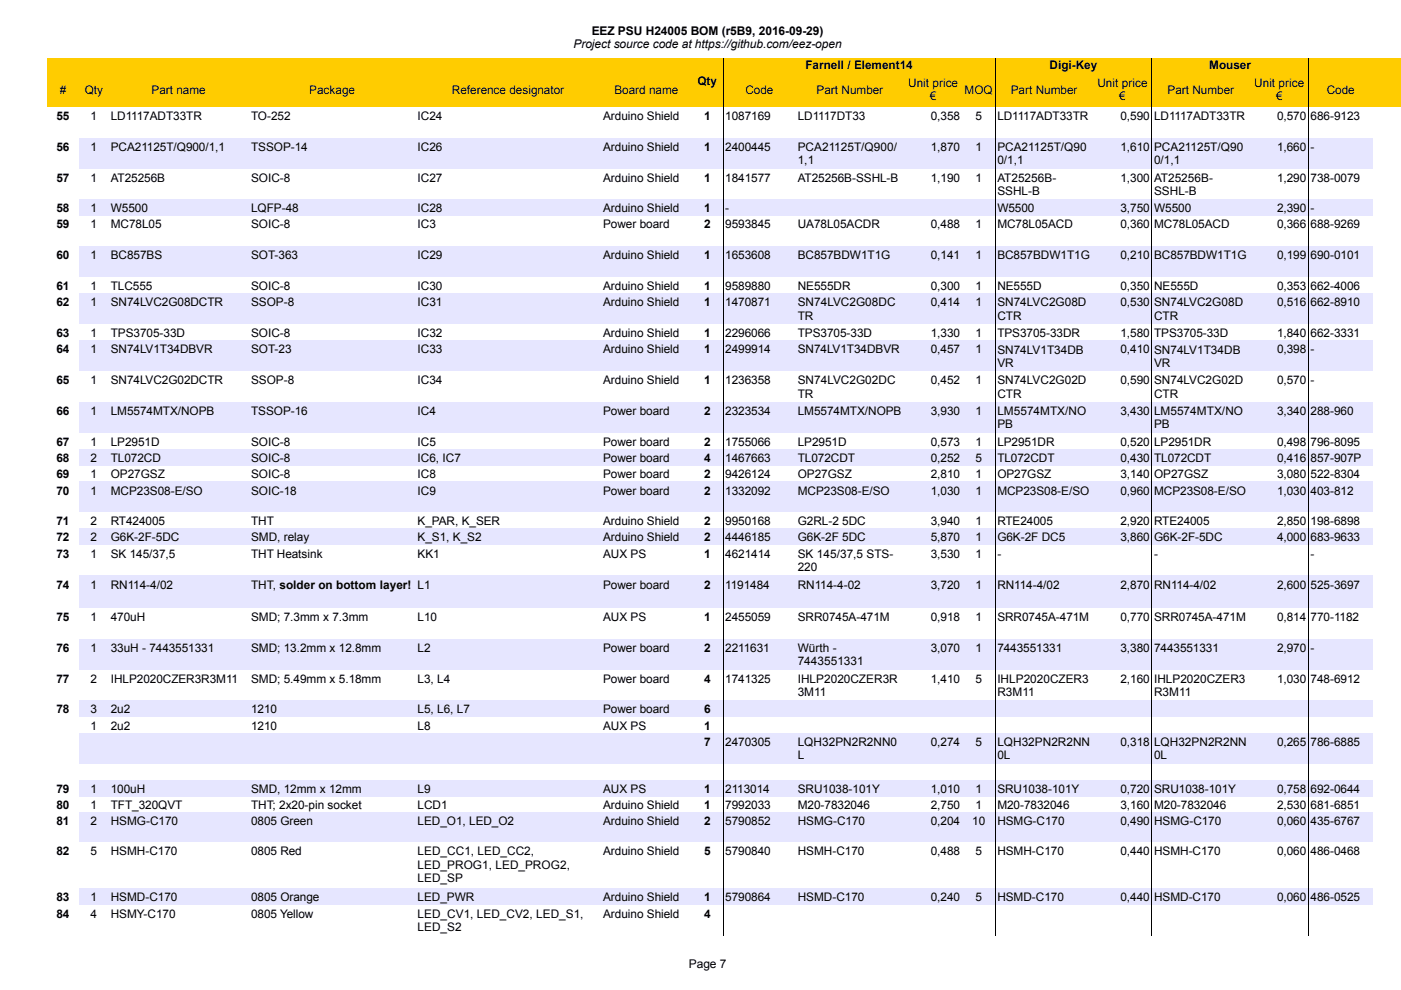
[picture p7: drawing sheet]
<svg xmlns="http://www.w3.org/2000/svg" width="297mm" height="210mm" viewBox="0 0 297 210" stroke-linecap="round" stroke-linejoin="round" font-family="sans-serif">
<defs><g id="words">
<g font-size="2.5">
<text x="121.6" y="10.2">Project source code at https://github.com/eez-open</text>
<text x="125.4" y="7.4">EEZ PSU H24005 BOM (r5B9, 2016-09-29)</text>
<text x="170.8" y="14.7">Farnell / Element14</text>
<text x="222.5" y="14.7">Digi-Key</text>
<text x="256.4" y="14.7">Mouser</text>
<text x="12.7" y="19.9">#</text>
<text x="18" y="19.9">Qty</text>
<text x="32.1" y="19.9">Part name</text>
<text x="65.6" y="19.9">Package</text>
<text x="95.8" y="19.9">Reference designator</text>
<text x="130.3" y="19.9">Board name</text>
<text x="147.9" y="18">Qty</text>
<text x="158" y="19.9">Code</text>
<text x="173.1" y="19.9">Part Number</text>
<text x="192.5" y="18.5">Unit price</text>
<text x="197.2" y="21.3">€</text>
<text x="204.5" y="19.9">MOQ</text>
<text x="214.3" y="19.9">Part Number</text>
<text x="232.7" y="18.5">Unit price</text>
<text x="237.3" y="21.3">€</text>
<text x="247.5" y="19.9">Part Number</text>
<text x="265.9" y="18.5">Unit price</text>
<text x="270.5" y="21.3">€</text>
<text x="281.3" y="19.9">Code</text>
<text x="12" y="25.4">55</text>
<text x="19.2" y="25.4">1</text>
<text x="23.5" y="25.4">LD1117ADT33TR</text>
<text x="53.2" y="25.4">TO-252</text>
<text x="88.5" y="25.4">IC24</text>
<text x="127.9" y="25.4">Arduino Shield</text>
<text x="149.3" y="25.4">1</text>
<text x="153.8" y="25.4">1087169</text>
<text x="169.2" y="25.4">LD1117DT33</text>
<text x="197.3" y="25.4">0,358</text>
<text x="206.8" y="25.4">5</text>
<text x="211.5" y="25.4">LD1117ADT33TR</text>
<text x="237.6" y="25.4">0,590</text>
<text x="244.7" y="25.4">LD1117ADT33TR</text>
<text x="270.8" y="25.4">0,570</text>
<text x="277.9" y="25.4">686-9123</text>
<text x="12" y="31.9">56</text>
<text x="19.2" y="31.9">1</text>
<text x="23.5" y="31.9">PCA21125T/Q900/1,1</text>
<text x="53.2" y="31.9">TSSOP-14</text>
<text x="88.5" y="31.9">IC26</text>
<text x="127.9" y="31.9">Arduino Shield</text>
<text x="149.3" y="31.9">1</text>
<text x="153.8" y="31.9">2400445</text>
<text x="169.2" y="32">PCA21125T/Q900/</text>
<text x="169.2" y="34.8">1,1</text>
<text x="197.3" y="31.9">1,870</text>
<text x="206.8" y="31.9">1</text>
<text x="211.5" y="32">PCA21125T/Q90</text>
<text x="211.5" y="34.8">0/1,1</text>
<text x="237.6" y="31.9">1,610</text>
<text x="244.7" y="32">PCA21125T/Q90</text>
<text x="244.7" y="34.8">0/1,1</text>
<text x="270.8" y="31.9">1,660</text>
<text x="277.9" y="31.9">-</text>
<text x="12" y="38.5">57</text>
<text x="19.2" y="38.5">1</text>
<text x="23.5" y="38.5">AT25256B</text>
<text x="53.2" y="38.5">SOIC-8</text>
<text x="88.5" y="38.5">IC27</text>
<text x="127.9" y="38.5">Arduino Shield</text>
<text x="149.3" y="38.5">1</text>
<text x="153.8" y="38.5">1841577</text>
<text x="169.2" y="38.5">AT25256B-SSHL-B</text>
<text x="197.3" y="38.5">1,190</text>
<text x="206.8" y="38.5">1</text>
<text x="211.5" y="38.5">AT25256B-</text>
<text x="211.5" y="41.3">SSHL-B</text>
<text x="237.6" y="38.5">1,300</text>
<text x="244.7" y="38.5">AT25256B-</text>
<text x="244.7" y="41.3">SSHL-B</text>
<text x="270.8" y="38.5">1,290</text>
<text x="277.9" y="38.5">738-0079</text>
<text x="12" y="45">58</text>
<text x="19.2" y="45">1</text>
<text x="23.5" y="45">W5500</text>
<text x="53.2" y="45">LQFP-48</text>
<text x="88.5" y="45">IC28</text>
<text x="127.9" y="45">Arduino Shield</text>
<text x="149.3" y="45">1</text>
<text x="153.8" y="45">-</text>
<text x="211.5" y="45">W5500</text>
<text x="237.6" y="45">3,750</text>
<text x="244.7" y="45">W5500</text>
<text x="270.8" y="45">2,390</text>
<text x="277.9" y="45">-</text>
<text x="12" y="48.4">59</text>
<text x="19.2" y="48.4">1</text>
<text x="23.5" y="48.4">MC78L05</text>
<text x="53.2" y="48.4">SOIC-8</text>
<text x="88.5" y="48.4">IC3</text>
<text x="127.9" y="48.4">Power board</text>
<text x="149.3" y="48.4">2</text>
<text x="153.8" y="48.4">9593845</text>
<text x="169.2" y="48.4">UA78L05ACDR</text>
<text x="197.3" y="48.4">0,488</text>
<text x="206.8" y="48.4">1</text>
<text x="211.5" y="48.4">MC78L05ACD</text>
<text x="237.6" y="48.4">0,360</text>
<text x="244.7" y="48.4">MC78L05ACD</text>
<text x="270.8" y="48.4">0,366</text>
<text x="277.9" y="48.4">688-9269</text>
<text x="12" y="55">60</text>
<text x="19.2" y="55">1</text>
<text x="23.5" y="55">BC857BS</text>
<text x="53.2" y="55">SOT-363</text>
<text x="88.5" y="55">IC29</text>
<text x="127.9" y="55">Arduino Shield</text>
<text x="149.3" y="55">1</text>
<text x="153.8" y="55">1653608</text>
<text x="169.2" y="55">BC857BDW1T1G</text>
<text x="197.3" y="55">0,141</text>
<text x="206.8" y="55">1</text>
<text x="211.5" y="55">BC857BDW1T1G</text>
<text x="237.6" y="55">0,210</text>
<text x="244.7" y="55">BC857BDW1T1G</text>
<text x="270.8" y="55">0,199</text>
<text x="277.9" y="55">690-0101</text>
<text x="12" y="61.5">61</text>
<text x="12" y="64.9">62</text>
<text x="19.2" y="61.5">1</text>
<text x="19.2" y="64.9">1</text>
<text x="23.5" y="61.5">TLC555</text>
<text x="23.5" y="64.9">SN74LVC2G08DCTR</text>
<text x="53.2" y="61.5">SOIC-8</text>
<text x="53.2" y="64.9">SSOP-8</text>
<text x="88.5" y="61.5">IC30</text>
<text x="88.5" y="64.9">IC31</text>
<text x="127.9" y="61.5">Arduino Shield</text>
<text x="127.9" y="64.9">Arduino Shield</text>
<text x="149.3" y="61.5">1</text>
<text x="149.3" y="64.9">1</text>
<text x="153.8" y="61.5">9589880</text>
<text x="153.8" y="64.9">1470871</text>
<text x="169.2" y="61.5">NE555DR</text>
<text x="169.2" y="65">SN74LVC2G08DC</text>
<text x="197.3" y="61.5">0,300</text>
<text x="197.3" y="64.9">0,414</text>
<text x="206.8" y="61.5">1</text>
<text x="206.8" y="64.9">1</text>
<text x="211.5" y="61.5">NE555D</text>
<text x="211.5" y="65">SN74LVC2G08D</text>
<text x="237.6" y="61.5">0,350</text>
<text x="237.6" y="64.9">0,530</text>
<text x="244.7" y="61.5">NE555D</text>
<text x="244.7" y="65">SN74LVC2G08D</text>
<text x="270.8" y="61.5">0,353</text>
<text x="270.8" y="64.9">0,516</text>
<text x="277.9" y="61.5">662-4006</text>
<text x="277.9" y="64.9">662-8910</text>
<text x="12" y="71.5">63</text>
<text x="19.2" y="71.5">1</text>
<text x="23.5" y="71.5">TPS3705-33D</text>
<text x="53.2" y="71.5">SOIC-8</text>
<text x="88.5" y="71.5">IC32</text>
<text x="127.9" y="71.5">Arduino Shield</text>
<text x="149.3" y="71.5">1</text>
<text x="153.8" y="71.5">2296066</text>
<text x="169.2" y="71.5">TPS3705-33D</text>
<text x="169.2" y="67.8">TR</text>
<text x="197.3" y="71.5">1,330</text>
<text x="206.8" y="71.5">1</text>
<text x="211.5" y="71.5">TPS3705-33DR</text>
<text x="211.5" y="67.8">CTR</text>
<text x="237.6" y="71.5">1,580</text>
<text x="244.7" y="71.5">TPS3705-33D</text>
<text x="244.7" y="67.8">CTR</text>
<text x="270.8" y="71.5">1,840</text>
<text x="277.9" y="71.5">662-3331</text>
<text x="12" y="74.9">64</text>
<text x="19.2" y="74.9">1</text>
<text x="23.5" y="74.9">SN74LV1T34DBVR</text>
<text x="53.2" y="74.9">SOT-23</text>
<text x="88.5" y="74.9">IC33</text>
<text x="127.9" y="74.9">Arduino Shield</text>
<text x="149.3" y="74.9">1</text>
<text x="153.8" y="74.9">2499914</text>
<text x="169.2" y="74.9">SN74LV1T34DBVR</text>
<text x="197.3" y="74.9">0,457</text>
<text x="206.8" y="74.9">1</text>
<text x="211.5" y="75">SN74LV1T34DB</text>
<text x="211.5" y="77.8">VR</text>
<text x="237.6" y="74.9">0,410</text>
<text x="244.7" y="75">SN74LV1T34DB</text>
<text x="244.7" y="77.8">VR</text>
<text x="270.8" y="74.9">0,398</text>
<text x="277.9" y="74.9">-</text>
<text x="12" y="81.5">65</text>
<text x="19.2" y="81.5">1</text>
<text x="23.5" y="81.5">SN74LVC2G02DCTR</text>
<text x="53.2" y="81.5">SSOP-8</text>
<text x="88.5" y="81.5">IC34</text>
<text x="127.9" y="81.5">Arduino Shield</text>
<text x="149.3" y="81.5">1</text>
<text x="153.8" y="81.5">1236358</text>
<text x="169.2" y="81.5">SN74LVC2G02DC</text>
<text x="197.3" y="81.5">0,452</text>
<text x="206.8" y="81.5">1</text>
<text x="211.5" y="81.5">SN74LVC2G02D</text>
<text x="237.6" y="81.5">0,590</text>
<text x="244.7" y="81.5">SN74LVC2G02D</text>
<text x="270.8" y="81.5">0,570</text>
<text x="277.9" y="81.5">-</text>
<text x="12" y="88">66</text>
<text x="19.2" y="88">1</text>
<text x="23.5" y="88">LM5574MTX/NOPB</text>
<text x="53.2" y="88">TSSOP-16</text>
<text x="88.5" y="88">IC4</text>
<text x="127.9" y="88">Power board</text>
<text x="149.3" y="88">2</text>
<text x="153.8" y="88">2323534</text>
<text x="169.2" y="88">LM5574MTX/NOPB</text>
<text x="169.2" y="84.3">TR</text>
<text x="197.3" y="88">3,930</text>
<text x="206.8" y="88">1</text>
<text x="211.5" y="84.3">CTR</text>
<text x="211.5" y="88">LM5574MTX/NO</text>
<text x="237.6" y="88">3,430</text>
<text x="244.7" y="84.3">CTR</text>
<text x="244.7" y="88">LM5574MTX/NO</text>
<text x="270.8" y="88">3,340</text>
<text x="277.9" y="88">288-960</text>
<text x="12" y="94.5">67</text>
<text x="19.2" y="94.5">1</text>
<text x="23.5" y="94.5">LP2951D</text>
<text x="53.2" y="94.5">SOIC-8</text>
<text x="88.5" y="94.5">IC5</text>
<text x="127.9" y="94.5">Power board</text>
<text x="149.3" y="94.5">2</text>
<text x="153.8" y="94.5">1755066</text>
<text x="169.2" y="94.5">LP2951D</text>
<text x="197.3" y="94.5">0,573</text>
<text x="206.8" y="94.5">1</text>
<text x="211.5" y="94.5">LP2951DR</text>
<text x="211.5" y="90.8">PB</text>
<text x="237.6" y="94.5">0,520</text>
<text x="244.7" y="94.5">LP2951DR</text>
<text x="244.7" y="90.8">PB</text>
<text x="270.8" y="94.5">0,498</text>
<text x="277.9" y="94.5">796-8095</text>
<text x="12" y="98">68</text>
<text x="12" y="101.4">69</text>
<text x="19.2" y="98">2</text>
<text x="19.2" y="101.4">1</text>
<text x="23.5" y="98">TL072CD</text>
<text x="23.5" y="101.4">OP27GSZ</text>
<text x="53.2" y="98">SOIC-8</text>
<text x="53.2" y="101.4">SOIC-8</text>
<text x="88.5" y="98">IC6, IC7</text>
<text x="88.5" y="101.4">IC8</text>
<text x="127.9" y="98">Power board</text>
<text x="127.9" y="101.4">Power board</text>
<text x="149.3" y="98">4</text>
<text x="149.3" y="101.4">2</text>
<text x="153.8" y="98">1467663</text>
<text x="153.8" y="101.4">9426124</text>
<text x="169.2" y="98">TL072CDT</text>
<text x="169.2" y="101.4">OP27GSZ</text>
<text x="197.3" y="98">0,252</text>
<text x="197.3" y="101.4">2,810</text>
<text x="206.8" y="98">5</text>
<text x="206.8" y="101.4">1</text>
<text x="211.5" y="98">TL072CDT</text>
<text x="211.5" y="101.4">OP27GSZ</text>
<text x="237.6" y="98">0,430</text>
<text x="237.6" y="101.4">3,140</text>
<text x="244.7" y="98">TL072CDT</text>
<text x="244.7" y="101.4">OP27GSZ</text>
<text x="270.8" y="98">0,416</text>
<text x="270.8" y="101.4">3,080</text>
<text x="277.9" y="98">857-907P</text>
<text x="277.9" y="101.4">522-8304</text>
<text x="12" y="104.8">70</text>
<text x="19.2" y="104.8">1</text>
<text x="23.5" y="104.8">MCP23S08-E/SO</text>
<text x="53.2" y="104.8">SOIC-18</text>
<text x="88.5" y="104.8">IC9</text>
<text x="127.9" y="104.8">Power board</text>
<text x="149.3" y="104.8">2</text>
<text x="153.8" y="104.8">1332092</text>
<text x="169.2" y="104.8">MCP23S08-E/SO</text>
<text x="197.3" y="104.8">1,030</text>
<text x="206.8" y="104.8">1</text>
<text x="211.5" y="104.8">MCP23S08-E/SO</text>
<text x="237.6" y="104.8">0,960</text>
<text x="244.7" y="104.8">MCP23S08-E/SO</text>
<text x="270.8" y="104.8">1,030</text>
<text x="277.9" y="104.8">403-812</text>
<text x="12" y="111.4">71</text>
<text x="19.2" y="111.4">2</text>
<text x="23.5" y="111.4">RT424005</text>
<text x="53.2" y="111.4">THT</text>
<text x="88.5" y="111.4">K_PAR, K_SER</text>
<text x="127.9" y="111.4">Arduino Shield</text>
<text x="149.3" y="111.4">2</text>
<text x="153.8" y="111.4">9950168</text>
<text x="169.2" y="111.4">G2RL-2 5DC</text>
<text x="197.3" y="111.4">3,940</text>
<text x="206.8" y="111.4">1</text>
<text x="211.5" y="111.4">RTE24005</text>
<text x="237.6" y="111.4">2,920</text>
<text x="244.7" y="111.4">RTE24005</text>
<text x="270.8" y="111.4">2,850</text>
<text x="277.9" y="111.4">198-6898</text>
<text x="12" y="114.8">72</text>
<text x="12" y="118.3">73</text>
<text x="19.2" y="114.8">2</text>
<text x="19.2" y="118.3">1</text>
<text x="23.5" y="114.8">G6K-2F-5DC</text>
<text x="23.5" y="118.3">SK 145/37,5</text>
<text x="53.2" y="114.8">SMD, relay</text>
<text x="53.2" y="118.3">THT Heatsink</text>
<text x="88.5" y="114.8">K_S1, K_S2</text>
<text x="88.5" y="118.3">KK1</text>
<text x="127.9" y="114.8">Arduino Shield</text>
<text x="127.9" y="118.3">AUX PS</text>
<text x="149.3" y="114.8">2</text>
<text x="149.3" y="118.3">1</text>
<text x="153.8" y="114.8">4446185</text>
<text x="153.8" y="118.3">4621414</text>
<text x="169.2" y="114.8">G6K-2F 5DC</text>
<text x="169.2" y="118.3">SK 145/37,5 STS-</text>
<text x="197.3" y="114.8">5,870</text>
<text x="197.3" y="118.3">3,530</text>
<text x="206.8" y="114.8">1</text>
<text x="206.8" y="118.3">1</text>
<text x="211.5" y="114.8">G6K-2F DC5</text>
<text x="211.5" y="118.3">-</text>
<text x="237.6" y="114.8">3,860</text>
<text x="244.7" y="114.8">G6K-2F-5DC</text>
<text x="244.7" y="118.3">-</text>
<text x="270.8" y="114.8">4,000</text>
<text x="277.9" y="114.8">683-9633</text>
<text x="277.9" y="118.3">-</text>
<text x="12" y="124.8">74</text>
<text x="19.2" y="124.8">1</text>
<text x="23.5" y="124.8">RN114-4/02</text>
<text x="53.2" y="124.8">THT, solder on bottom layer! L1</text>
<text x="127.9" y="124.8">Power board</text>
<text x="149.3" y="124.8">2</text>
<text x="153.8" y="124.8">1191484</text>
<text x="169.2" y="124.8">RN114-4-02</text>
<text x="169.2" y="121.1">220</text>
<text x="197.3" y="124.8">3,720</text>
<text x="206.8" y="124.8">1</text>
<text x="211.5" y="124.8">RN114-4/02</text>
<text x="237.6" y="124.8">2,870</text>
<text x="244.7" y="124.8">RN114-4/02</text>
<text x="270.8" y="124.8">2,600</text>
<text x="277.9" y="124.8">525-3697</text>
<text x="12" y="131.7">75</text>
<text x="19.2" y="131.7">1</text>
<text x="23.5" y="131.7">470uH</text>
<text x="53.2" y="131.7">SMD; 7.3mm x 7.3mm</text>
<text x="88.5" y="131.7">L10</text>
<text x="127.9" y="131.7">AUX PS</text>
<text x="149.3" y="131.7">1</text>
<text x="153.8" y="131.7">2455059</text>
<text x="169.2" y="131.7">SRR0745A-471M</text>
<text x="197.3" y="131.7">0,918</text>
<text x="206.8" y="131.7">1</text>
<text x="211.5" y="131.7">SRR0745A-471M</text>
<text x="237.6" y="131.7">0,770</text>
<text x="244.7" y="131.7">SRR0745A-471M</text>
<text x="270.8" y="131.7">0,814</text>
<text x="277.9" y="131.7">770-1182</text>
<text x="12" y="138.2">76</text>
<text x="19.2" y="138.2">1</text>
<text x="23.5" y="138.2">33uH - 7443551331</text>
<text x="53.2" y="138.2">SMD; 13.2mm x 12.8mm</text>
<text x="88.5" y="138.2">L2</text>
<text x="127.9" y="138.2">Power board</text>
<text x="149.3" y="138.2">2</text>
<text x="153.8" y="138.2">2211631</text>
<text x="169.2" y="138.2">Würth -</text>
<text x="169.2" y="141">7443551331</text>
<text x="197.3" y="138.2">3,070</text>
<text x="206.8" y="138.2">1</text>
<text x="211.5" y="138.2">7443551331</text>
<text x="237.6" y="138.2">3,380</text>
<text x="244.7" y="138.2">7443551331</text>
<text x="270.8" y="138.2">2,970</text>
<text x="277.9" y="138.2">-</text>
<text x="12" y="144.7">77</text>
<text x="19.2" y="144.7">2</text>
<text x="23.5" y="144.7">IHLP2020CZER3R3M11</text>
<text x="53.2" y="144.7">SMD; 5.49mm x 5.18mm</text>
<text x="88.5" y="144.7">L3, L4</text>
<text x="127.9" y="144.7">Power board</text>
<text x="149.3" y="144.7">4</text>
<text x="153.8" y="144.7">1741325</text>
<text x="169.2" y="144.7">IHLP2020CZER3R</text>
<text x="169.2" y="147.6">3M11</text>
<text x="197.3" y="144.7">1,410</text>
<text x="206.8" y="144.7">5</text>
<text x="211.5" y="144.7">IHLP2020CZER3</text>
<text x="211.5" y="147.6">R3M11</text>
<text x="237.6" y="144.7">2,160</text>
<text x="244.7" y="144.7">IHLP2020CZER3</text>
<text x="244.7" y="147.6">R3M11</text>
<text x="270.8" y="144.7">1,030</text>
<text x="277.9" y="144.7">748-6912</text>
<text x="12" y="151.2">78</text>
<text x="19.2" y="151.2">3</text>
<text x="19.2" y="154.7">1</text>
<text x="23.5" y="151.2">2u2</text>
<text x="23.5" y="154.7">2u2</text>
<text x="53.2" y="151.2">1210</text>
<text x="53.2" y="154.7">1210</text>
<text x="88.5" y="151.2">L5, L6, L7</text>
<text x="88.5" y="154.7">L8</text>
<text x="127.9" y="151.2">Power board</text>
<text x="127.9" y="154.7">AUX PS</text>
<text x="149.3" y="151.2">6</text>
<text x="149.3" y="154.7">1</text>
<text x="149.3" y="158.1">7</text>
<text x="153.8" y="158.1">2470305</text>
<text x="169.2" y="158.2">LQH32PN2R2NN0</text>
<text x="169.2" y="161">L</text>
<text x="197.3" y="158.1">0,274</text>
<text x="206.8" y="158.1">5</text>
<text x="211.5" y="158.2">LQH32PN2R2NN</text>
<text x="211.5" y="161">0L</text>
<text x="237.6" y="158.1">0,318</text>
<text x="244.7" y="158.2">LQH32PN2R2NN</text>
<text x="244.7" y="161">0L</text>
<text x="270.8" y="158.1">0,265</text>
<text x="277.9" y="158.1">786-6885</text>
<text x="12" y="168.1">79</text>
<text x="12" y="171.5">80</text>
<text x="19.2" y="168.1">1</text>
<text x="19.2" y="171.5">1</text>
<text x="23.5" y="168.1">100uH</text>
<text x="23.5" y="171.5">TFT_320QVT</text>
<text x="53.2" y="168.1">SMD, 12mm x 12mm</text>
<text x="53.2" y="171.5">THT; 2x20-pin socket</text>
<text x="88.5" y="168.1">L9</text>
<text x="88.5" y="171.5">LCD1</text>
<text x="127.9" y="168.1">AUX PS</text>
<text x="127.9" y="171.5">Arduino Shield</text>
<text x="149.3" y="168.1">1</text>
<text x="149.3" y="171.5">1</text>
<text x="153.8" y="168.1">2113014</text>
<text x="153.8" y="171.5">7992033</text>
<text x="169.2" y="168.1">SRU1038-101Y</text>
<text x="169.2" y="171.5">M20-7832046</text>
<text x="197.3" y="168.1">1,010</text>
<text x="197.3" y="171.5">2,750</text>
<text x="206.8" y="168.1">1</text>
<text x="206.8" y="171.5">1</text>
<text x="211.5" y="168.1">SRU1038-101Y</text>
<text x="211.5" y="171.5">M20-7832046</text>
<text x="237.6" y="168.1">0,720</text>
<text x="237.6" y="171.5">3,160</text>
<text x="244.7" y="168.1">SRU1038-101Y</text>
<text x="244.7" y="171.5">M20-7832046</text>
<text x="270.8" y="168.1">0,758</text>
<text x="270.8" y="171.5">2,530</text>
<text x="277.9" y="168.1">692-0644</text>
<text x="277.9" y="171.5">681-6851</text>
<text x="12" y="175">81</text>
<text x="19.2" y="175">2</text>
<text x="23.5" y="175">HSMG-C170</text>
<text x="53.2" y="175">0805 Green</text>
<text x="88.5" y="175">LED_O1, LED_O2</text>
<text x="127.9" y="175">Arduino Shield</text>
<text x="149.3" y="175">2</text>
<text x="153.8" y="175">5790852</text>
<text x="169.2" y="175">HSMG-C170</text>
<text x="197.3" y="175">0,204</text>
<text x="206.1" y="175">10</text>
<text x="211.5" y="175">HSMG-C170</text>
<text x="237.6" y="175">0,490</text>
<text x="244.7" y="175">HSMG-C170</text>
<text x="270.8" y="175">0,060</text>
<text x="277.9" y="175">435-6767</text>
<text x="12" y="181.3">82</text>
<text x="19.2" y="181.3">5</text>
<text x="23.5" y="181.3">HSMH-C170</text>
<text x="53.2" y="181.3">0805 Red</text>
<text x="88.5" y="181.4">LED_CC1, LED_CC2,</text>
<text x="88.5" y="184.2">LED_PROG1, LED_PROG2,</text>
<text x="127.9" y="181.3">Arduino Shield</text>
<text x="149.3" y="181.3">5</text>
<text x="153.8" y="181.3">5790840</text>
<text x="169.2" y="181.3">HSMH-C170</text>
<text x="197.3" y="181.3">0,488</text>
<text x="206.8" y="181.3">5</text>
<text x="211.5" y="181.3">HSMH-C170</text>
<text x="237.6" y="181.3">0,440</text>
<text x="244.7" y="181.3">HSMH-C170</text>
<text x="270.8" y="181.3">0,060</text>
<text x="277.9" y="181.3">486-0468</text>
<text x="12" y="191.1">83</text>
<text x="19.2" y="191.1">1</text>
<text x="23.5" y="191.1">HSMD-C170</text>
<text x="53.2" y="191.1">0805 Orange</text>
<text x="88.5" y="191.1">LED_PWR</text>
<text x="88.5" y="187">LED_SP</text>
<text x="127.9" y="191.1">Arduino Shield</text>
<text x="149.3" y="191.1">1</text>
<text x="153.8" y="191.1">5790864</text>
<text x="169.2" y="191.1">HSMD-C170</text>
<text x="197.3" y="191.1">0,240</text>
<text x="206.8" y="191.1">5</text>
<text x="211.5" y="191.1">HSMD-C170</text>
<text x="237.6" y="191.1">0,440</text>
<text x="244.7" y="191.1">HSMD-C170</text>
<text x="270.8" y="191.1">0,060</text>
<text x="277.9" y="191.1">486-0525</text>
<text x="12" y="194.6">84</text>
<text x="19.2" y="194.6">4</text>
<text x="23.5" y="194.6">HSMY-C170</text>
<text x="53.2" y="194.6">0805 Yellow</text>
<text x="88.5" y="194.6">LED_CV1, LED_CV2, LED_S1,</text>
<text x="88.5" y="197.4">LED_S2</text>
<text x="127.9" y="194.6">Arduino Shield</text>
<text x="149.3" y="194.6">4</text>
<text x="146" y="205.3">Page 7</text>
</g>
</g></defs>
<path d="M9.9 12.4h287.2v10.3h-287.2z" fill-rule="evenodd" fill="#fc0"/>
<path d="M153.3 12.4v10.3M211 12.4v10.3M244.2 12.4v10.3M277.4 12.4v10.3" fill="none" stroke="#000" stroke-width=".21"/>
<g fill="#e6e6ff">
<path d="M16.7 29.2h274.3v6.5h-274.3z" fill-rule="evenodd"/>
<path d="M16.7 42.3h274.3v3.4h-274.3z" fill-rule="evenodd"/>
<path d="M16.7 52.2h274.3v6.6h-274.3z" fill-rule="evenodd"/>
<path d="M16.7 62.2h274.3v6.6h-274.3z" fill-rule="evenodd"/>
<path d="M16.7 72.2h274.3v6.5h-274.3z" fill-rule="evenodd"/>
<path d="M16.7 85.3h274.3v6.5h-274.3z" fill-rule="evenodd"/>
<path d="M16.7 95.2h274.3v3.5h-274.3z" fill-rule="evenodd"/>
<path d="M16.7 102.1h274.3v6.5h-274.3z" fill-rule="evenodd"/>
<path d="M16.7 112h274.3v3.5h-274.3z" fill-rule="evenodd"/>
<path d="M16.7 122h274.3v6.9h-274.3z" fill-rule="evenodd"/>
<path d="M16.7 135.5h274.3v6.5h-274.3z" fill-rule="evenodd"/>
<path d="M16.7 148.5h274.3v3.4h-274.3z" fill-rule="evenodd"/>
<path d="M16.7 155.4h274.3v6.5h-274.3z" fill-rule="evenodd"/>
<path d="M16.7 165.3h274.3v3.5h-274.3z" fill-rule="evenodd"/>
<path d="M16.7 172.3h274.3v6.3h-274.3z" fill-rule="evenodd"/>
<path d="M16.7 188.4h274.3v3.4h-274.3z" fill-rule="evenodd"/>
</g>
<path d="M153.3 22.7v175.7M211 22.7v175.7M244.2 22.7v175.7M277.4 22.7v175.7" fill="none" stroke="#000" stroke-width=".21"/>
<use href="#words"/>
</svg>
